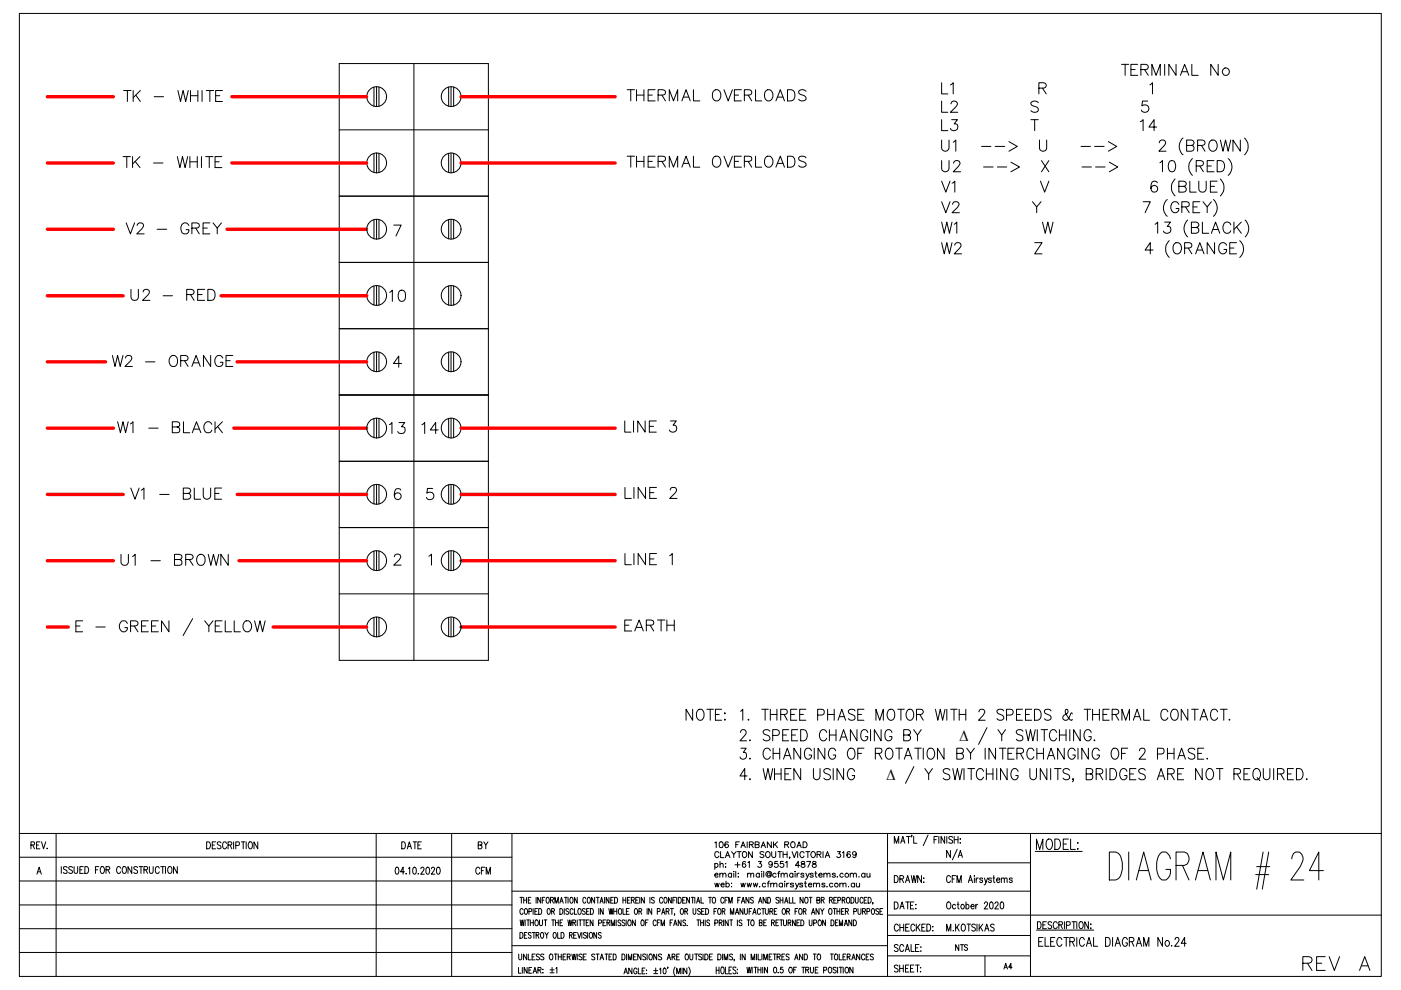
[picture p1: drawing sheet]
<svg xmlns="http://www.w3.org/2000/svg" width="297mm" height="210mm" viewBox="0 0 297 210" stroke-linecap="round" stroke-linejoin="round" font-family="sans-serif">
<defs><g id="words">
<text font-size="7.5" x="198.3" y="34.2">U1 --&gt; U --&gt; 2 (BROWN)</text>
<g font-size="7.1">
<text x="198.3" y="38.5">U2 --&gt; X --&gt; 10 (RED)</text>
<text x="198.3" y="42.7">V1 V 6 (BLUE)</text>
<text x="198.3" y="46.9">V2 Y 7 (GREY)</text>
<text x="198.3" y="51.5">W1 W 13 (BLACK)</text>
<text x="198.3" y="55.7">W2 Z 4 (ORANGE)</text>
</g>
<text font-size="6.6" x="275.2" y="207.1">REV</text>
<g font-size="5.7">
<text x="236.7" y="17.3">TERMINAL No</text>
<text x="131.6" y="22.6">THERMAL OVERLOADS</text>
<text x="198.3" y="21.2">L1 R 1</text>
<text x="198.3" y="25">L2 S 5</text>
<text x="198.3" y="28.9">L3 T 14</text>
<text x="131.6" y="36.7">THERMAL OVERLOADS</text>
<text x="25.4" y="50.8">V2 - GREY</text>
<text x="26.5" y="64.9">U2 - RED</text>
<text x="81.5" y="65.3">10</text>
<text x="22.6" y="79">W2 - ORANGE</text>
<text x="23.6" y="93.1">W1 - BLACK</text>
<text x="81.5" y="93.1">13</text>
<text x="88.2" y="93.1">14</text>
<text x="131.2" y="92.8">LINE 3</text>
<text x="26.5" y="107.2">V1 - BLUE</text>
<text x="131.2" y="106.9">LINE 2</text>
<text x="131.2" y="135.1">EARTH</text>
</g>
<g font-size="5.3">
<text x="25" y="22.6">TK - WHITE</text>
<text x="24.7" y="36.7">TK - WHITE</text>
<text x="24.3" y="121">U1 - BROWN</text>
<text x="144.3" y="153.8">NOTE: 1. THREE PHASE MOTOR WITH 2 SPEEDS &amp; THERMAL CONTACT.</text>
</g>
<text font-size="4.9" x="100.2" y="181.3">BY</text>
<text font-size="4.4" x="99.5" y="186.6">CFM</text>
<text font-size="4" x="211.7" y="206.7">A4</text>
<g font-size="3.5">
<text x="203.5" y="157.1">D</text>
<text x="188" y="165.3">D</text>
</g>
</g></defs>
<g fill="none" stroke="#000" stroke-width=".21">
<path d="M71.9 13.5h31.6v126.5h-31.6zM79.3 18.5v4M79.8 18.4v4.2M80.3 18.5v4M87.8 13.5v126.5M95.1 18.5v4M95.6 18.4v4.2M96.2 18.5v4M71.9 27.5h31.6M79.3 32.5v4.1M79.8 32.4v4.3M80.3 32.5v4.1"/>
<path d="M95.1 32.5v4.1M95.6 32.4v4.3M96.2 32.5v4.1M71.9 55.6h31.6M71.9 41.6h31.6M79.3 46.5v4.1M79.8 46.5v4.2M80.3 46.5v4.1M83.5 47.7h1.5l-1.1 2.4M95.1 46.5v4.1M95.6 46.5v4.2M96.2 46.5v4.1"/>
<path d="M71.9 69.7h31.6M79.3 60.6v4.1M79.3 74.6v4.2M79.8 74.6v4.2M80.3 74.6v4.2M85.1 77.1h-1.7l1.1-1.6v2.4M95.1 60.6v4.1M95.1 74.6v4.2M95.6 60.6v4.2M95.6 74.6v4.2M96.2 60.6v4.1M96.2 74.6v4.2"/>
<path d="M71.9 83.7h31.6M71.9 97.8h31.6M79.3 88.7v4.1M96.2 88.7v4.1M71.9 111.9h31.6M79.3 102.8v4.1M79.3 116.8v4.1M79.8 102.7v4.2M79.8 116.8v4.2M80.3 102.8v4.1M80.3 116.8v4.1M83.6 118l.1-.3a.72 .72 0 0 1 1.3 .3l-.4 .7-1.1 1.1h1.5"/>
<path d="M85 103.9a.7 .7 0 0 0-1.3 .1 1.36 1.36 0 0 0 .6 1.9 .73 .73 0 0 0 .8-.6 .73 .73 0 0 0-.7-.8 .73 .73 0 0 0-.8 .6M90.9 117.9l.6-.4v2.3M91.7 103.6h-1.1l-.1 1a.84 .84 0 0 1 1.3-.1 .84 .84 0 0 1-.1 1.3 .84 .84 0 0 1-1.3-.3M95.1 102.8v4.1M95.1 116.8v4.1M95.6 102.7v4.2M95.6 116.8v4.2M96.2 102.8v4.1M96.2 116.8v4.1M132.5 117.4v2.3h1.4M134.4 117.4v2.3M136.9 117.4v2.3l-1.6-2.3v2.3"/>
<path d="M137.8 118.5h.8M139.2 117.4h-1.4v2.3h1.4M142 117.8l.5-.4v2.3M16.1 132.7h.9M17.5 131.6h-1.4v2.4h1.4M20.3 132.9h2M27 132.2a.87 .87 0 0 0-1-.6 .87 .87 0 0 0-.7 .9 .97 .97 0 0 0 .3 1.2 .97 .97 0 0 0 1.3-.1l.1-.5h-.5M27.7 132.7l1.3-.1a.5 .5 0 0 0 .3-.4 .5 .5 0 0 0-.3-.5l-1.3-.1v2.4M28.4 132.7l.9 1.3M30 132.7h.9M31.5 131.6h-1.5v2.4h1.5M32.1 132.7h.9"/>
<path d="M33.6 131.6h-1.5v2.4h1.5M35.8 131.6v2.4l-1.6-2.4v2.4M40.9 131.2l-2.1 3.6M43.4 131.6l.9 1.1 .9-1.1M44.3 132.7v1.3M45.6 132.7h.9M47.1 131.6h-1.5v2.4h1.5M47.8 131.6v2.4h1.3M49.7 131.6v2.4h1.3M52 131.7a1.13 1.13 0 0 1 1.3 .5 1.13 1.13 0 0 1-.2 1.4 .97 .97 0 0 1-1.3 .1 .97 .97 0 0 1-.3-1.2zM54 131.6l.6 2.4 .5-2.4 .6 2.4 .5-2.4M71.9 125.9h31.6"/>
<path d="M79.3 130.9v4.1M79.8 130.9v4.2M80.3 130.9v4.1M95.1 130.9v4.1M95.6 130.9v4.2M96.2 130.9v4.1M157 155.3l.1-.3 .3-.3h.4l.3 .3a.78 .78 0 0 1-.2 .9l-1 1.2h1.4M157.1 158.6h1.1l-.6 .9h.3a.75 .75 0 0 1 .2 1.2 .75 .75 0 0 1-1.2-.2M159 156.9v.2l.1-.2M163.2 155a.78 .78 0 0 0-.8-.3 .78 .78 0 0 0-.6 .6l.2 .3 1 .5a.57 .57 0 0 1 .2 .6 .57 .57 0 0 1-.5 .4h-.4l-.5-.4M163.3 159.2a.78 .78 0 0 0-.9-.6 .78 .78 0 0 0-.6 .9 .97 .97 0 0 0 .2 1.1 .97 .97 0 0 0 1 .2l.3-.4M163.8 155.9l1.2-.1a.65 .65 0 0 0 .2-.6 .65 .65 0 0 0-.5-.5h-.9v2.4"/>
<path d="M163.9 158.6v2.4M163.9 159.7h1.4M165.3 158.6v2.4M165.9 155.8h.9M167.2 154.7h-1.3v2.4h1.3M167.9 155.8h.8M169.1 154.7h-1.2v2.4h1.2M169.8 154.7a1.27 1.27 0 0 1 1.3 .7 1.27 1.27 0 0 1-.4 1.5l-.9 .2zM169.8 158.6v2.4l-1.5-2.4v2.4M172 159.2a.76 .76 0 0 0-.9-.6 .76 .76 0 0 0-.5 .9 1.02 1.02 0 0 0 .9 1.5 .76 .76 0 0 0 .5-.9h-.5M172.6 158.6v2.4M174.9 158.6v2.4l-1.5-2.4v2.4"/>
<path d="M175.3 155.3a.7 .7 0 0 0-.7-.6 .7 .7 0 0 0-.7 .6 1.03 1.03 0 0 0-.1 1.2 1.03 1.03 0 0 0 1.2 .4l.3-.4M175.9 155.8h1.3M175.9 154.7v2.4M177.2 159.2a.78 .78 0 0 0-1-.6 .78 .78 0 0 0-.6 .9 .97 .97 0 0 0 .2 1.1 .97 .97 0 0 0 1.1 .2l.3-.4v-.3h-.5M177.2 154.7v2.4M178.1 157.1l.8-2.4 .8 2.4M178.4 156.3h1M180.1 158.7a.79 .79 0 0 1 .8 0 .79 .79 0 0 1 .4 .8 1.02 1.02 0 0 1-1 1.5 1.41 1.41 0 0 1-.2-2.3zM181.7 154.7v2.4l-1.4-2.4v2.4M181.9 159.7h.8M183.2 158.6h-1.3v2.4M184 155.3a.76 .76 0 0 0-.9-.6 .76 .76 0 0 0-.6 .9 1.02 1.02 0 0 0 1 1.5 .76 .76 0 0 0 .5-.9h-.5"/>
<path d="M184.6 154.7v2.4M185.6 159.7h.9l.3-.1 .2-.3a.52 .52 0 0 0-.5-.7h-.9v2.4M186.3 159.7l.7 1.3M186.8 154.7v2.4l-1.4-2.4v2.4M188.1 158.7a1.08 1.08 0 0 1 1.2 .5 1.08 1.08 0 0 1-.1 1.2 .78 .78 0 0 1-1.1 .4 1.57 1.57 0 0 1 0-2.1zM189.1 155.3a.76 .76 0 0 0-.9-.6 .76 .76 0 0 0-.6 .9 1.02 1.02 0 0 0 1 1.5 .76 .76 0 0 0 .5-.9h-.5M189.9 158.6h1.4M190.6 158.6v2.4M191.6 155.8h.9a.57 .57 0 0 0 .5-.5 .57 .57 0 0 0-.5-.6h-.9v2.4h.9a.62 .62 0 0 0 .6-.6 .62 .62 0 0 0-.6-.7M193.7 154.7l.8 1.1 .8-1.1M193.9 158.6h1.4M194.5 155.8v1.3"/>
<path d="M194.6 158.6v2.4M195.7 158.6v2.4M196.9 158.7a1.06 1.06 0 0 1 1.2 .5 1.06 1.06 0 0 1-.1 1.2 .76 .76 0 0 1-.9 .6 .76 .76 0 0 1-.5-.9 1.55 1.55 0 0 1 .3-1.4zM200.2 158.6v2.4l-1.4-2.4v2.4M202.9 159.7h.9l.4-.2v-.7l-.4-.2h-.9v2.4h.9a.62 .62 0 0 0 .5-.6 .62 .62 0 0 0-.5-.7M205 158.6l.8 1.1 .8-1.1M205.8 159.7v1.3M208.9 158.6v2.4M209.3 154.3l-1.8 3.5M211.1 158.6v2.4l-1.4-2.4v2.4M211.6 154.7l.8 1.1 .8-1.1M211.9 158.6h1.4"/>
<path d="M212.4 155.8v1.3M212.6 158.6v2.4M213.7 159.7h.8M215 158.6h-1.3v2.4h1.3M215.6 159.7h.9l.4-.2v-.7l-.4-.2h-.9v2.4M216.3 159.7l.7 1.3M216.9 155a.75 .75 0 0 0-.8-.3 .75 .75 0 0 0-.6 .6l.2 .3 .8 .3a.6 .6 0 0 1 .4 .6 .6 .6 0 0 1-.5 .6h-.4l-.5-.4M217.5 154.7l.5 2.4 .5-2.4 .5 2.4 .5-2.4M219.2 159.2a.76 .76 0 0 0-.9-.6 .76 .76 0 0 0-.6 .9 1.06 1.06 0 0 0 1 1.5l.5-.6M219.8 159.7h1.4M219.8 158.6v2.4M219.9 154.7v2.4"/>
<path d="M221.2 158.6v2.4M221.4 154.7v2.4M224 155.3a.71 .71 0 0 0-1.1-.5 1.45 1.45 0 0 0 .2 2.3 .78 .78 0 0 0 .9-.6M224.6 155.8h1.4M224.6 154.7v2.4M225.6 158.6v2.4l-1.4-2.4v2.4M226 154.7v2.4M226.8 154.7v2.4M228 159.2a.74 .74 0 0 0-1.1-.5 1.45 1.45 0 0 0 .1 2.3 .8 .8 0 0 0 1-.9h-.5M228.6 158.6v2.4M229 154.7v2.4l-1.4-2.4v2.4M230.8 158.6v2.4l-1.4-2.4v2.4"/>
<path d="M231.4 155.3a.7 .7 0 0 0-.7-.6 .7 .7 0 0 0-.7 .6 1.03 1.03 0 0 0-.1 1.2 1.03 1.03 0 0 0 1.2 .4l.3-.4v-.3h-.6M232 156.9v.2l.2-.2M233.1 159.2a.76 .76 0 0 0-1.2-.5 1.48 1.48 0 0 0 .3 2.3 .8 .8 0 0 0 .9-.9h-.5M236 158.7a1.06 1.06 0 0 1 1.1 .5 1.06 1.06 0 0 1 0 1.2 .76 .76 0 0 1-.9 .6 .76 .76 0 0 1-.6-.9 1.55 1.55 0 0 1 .4-1.4zM237.8 159.7h.8M239.1 158.6h-1.3v2.4M241.6 159.2l.1-.4a.67 .67 0 0 1 1 0 .85 .85 0 0 1-.2 1.1l-1 1.1h1.4M245.4 159.9h.9a.62 .62 0 0 0 .5-.6 .62 .62 0 0 0-.5-.7h-.9v2.4M247.5 159.7h1.4M247.5 158.6v2.4M248.9 158.6v2.4M253.3 159a.76 .76 0 0 0-.7-.4 .76 .76 0 0 0-.7 .6l.2 .3 .8 .4a.57 .57 0 0 1 .4 .5 .57 .57 0 0 1-.4 .6h-.5l-.5-.4"/>
<path d="M254 159.7h.8M255.2 158.6h-1.2v2.4h1.2M158.4 164.5h-1.5l1-1.5v2.3M159 160.8v.2l.1-.2M159 165.1v.2l.1-.1M161.8 163l.5 2.3 .5-2.3 .5 2.3 .5-2.3M164.2 163v2.3M164.2 164.1h1.4M165.6 163v2.3M166.1 161l.8-2.4 .8 2.4M166.4 160.2h1M166.4 164.1h.8"/>
<path d="M167.7 163h-1.3v2.3h1.3M169.8 163v2.3l-1.5-2.3v2.3M172.5 163v1.6a.7 .7 0 0 0 .7 .7 .7 .7 0 0 0 .7-.7v-1.6M176.1 163.3a.75 .75 0 0 0-.8-.4 .75 .75 0 0 0-.6 .6l.2 .4 .7 .3a.58 .58 0 0 1 .5 .6 .58 .58 0 0 1-.5 .5h-.4l-.5-.3M176.7 163v2.3M178.9 163v2.3l-1.4-2.3v2.3M181.2 163.5a.7 .7 0 0 0-.7-.6 .7 .7 0 0 0-.7 .6 1.03 1.03 0 0 0-.1 1.3 1.03 1.03 0 0 0 1.2 .4l.3-.4v-.4h-.5M191.7 161l.8-2.4 .8 2.4M192 160.2h1M193.8 162.5l-1.8 3.6M196.1 163l.8 1.1 .8-1.1M196.9 164.1v1.2"/>
<path d="M201.4 163.3a.75 .75 0 0 0-.8-.4 .75 .75 0 0 0-.6 .6l.2 .4 .8 .3a.6 .6 0 0 1 .4 .6 .6 .6 0 0 1-.5 .5h-.4l-.5-.3M202 163l.5 2.3 .5-2.3 .5 2.3 .5-2.3M204.4 163v2.3M205.2 163h1.4M205.9 163v2.3M208.5 163.5a.71 .71 0 0 0-1.1-.4 1.45 1.45 0 0 0 .2 2.2 .78 .78 0 0 0 .9-.5M209.1 164.1h1.4M209.1 163v2.3M210.5 163v2.3M211.3 163v2.3M213.5 163v2.3l-1.4-2.3v2.3M215.9 163.5a.71 .71 0 0 0-1.1-.4 1.45 1.45 0 0 0 .1 2.2 .76 .76 0 0 0 1-.9h-.6"/>
<path d="M218.4 163v1.6a.7 .7 0 0 0 .7 .7 .7 .7 0 0 0 .7-.7v-1.6M222 163v2.3l-1.4-2.3v2.3M222 161l.8-2.4 .8 2.4M222.3 160.2h1.1M222.8 163v2.3M223.6 163h1.4M224.3 163v2.3M226.8 163.3a.75 .75 0 0 0-.8-.4 .75 .75 0 0 0-.6 .6l.2 .4 .8 .3a.59 .59 0 0 1 .4 .6 .59 .59 0 0 1-.5 .5h-.4l-.5-.3M227.6 165.2l-.1 .1-.1-.1 .1-.1 .1 .1-.2 .5M230.3 164.1l1.2-.1 .2-.4-.2-.5-1.2-.1v2.3h.9a.62 .62 0 0 0 .5-.6 .62 .62 0 0 0-.5-.6M232.4 164.1h.9l.4-.2 .1-.3a.57 .57 0 0 0-.5-.6h-.9v2.3M233.1 164.1l.7 1.2"/>
<path d="M234.5 163v2.3M235.3 163a1.27 1.27 0 0 1 1.4 .7 1.27 1.27 0 0 1-.4 1.5l-1 .1zM238.9 163.5a.7 .7 0 0 0-.7-.6 .7 .7 0 0 0-.7 .6 1.03 1.03 0 0 0 0 1.3 1.03 1.03 0 0 0 1.1 .4l.3-.4v-.4h-.5M239.5 164.1h.8M240.8 163h-1.3v2.3h1.3M242.8 163.3a.75 .75 0 0 0-.8-.4 .75 .75 0 0 0-.6 .6l.2 .4 .8 .3a.6 .6 0 0 1 .4 .6 .6 .6 0 0 1-.4 .5h-.5l-.5-.3M245.4 165.3l.8-2.3 .8 2.3M245.7 164.5h1M247.6 164.1h.9l.4-.2 .1-.3a.57 .57 0 0 0-.5-.6h-.9v2.3M248.2 164.1l.8 1.2M249.7 164.1h.8M249.7 161l.8-2.4 .8 2.4"/>
<path d="M250 160.2h1M251 163h-1.3v2.3h1.3M254.9 163v2.3l-1.4-2.3v2.3M255.9 160.8v.2l.1-.2M256.1 163.1l.2-.1a1.13 1.13 0 0 1 1 .6 1.13 1.13 0 0 1-.1 1.2 .72 .72 0 0 1-1.1 .4 1.57 1.57 0 0 1 0-2.1zM257.9 163h1.4M258.6 163v2.3M261.6 164.1h.9l.4-.2 .1-.3a.57 .57 0 0 0-.5-.6h-.9v2.3M262.3 164.1l.7 1.2M263.7 164.1h.8M265 163h-1.3v2.3h1.3M265.8 163.3a.7 .7 0 0 1 .8-.4 .7 .7 0 0 1 .5 .6 1.03 1.03 0 0 1 .1 1.3 1.03 1.03 0 0 1-1.2 .4 1.67 1.67 0 0 1-.2-1.9z"/>
<path d="M266.5 164.9l.6 .6M267.8 163v1.6a.7 .7 0 0 0 .7 .7 .7 .7 0 0 0 .7-.7v-1.6M270 163v2.3M270.8 164.1h.9l.5-.2v-.3a.57 .57 0 0 0-.5-.6h-.9v2.3M271.5 164.1l.7 1.2M273 164.1h.8M274.2 163h-1.2v2.3h1.2M274.9 163a1.27 1.27 0 0 1 1.3 .7 1.27 1.27 0 0 1-.4 1.5l-.9 .1zM277.1 165.1l-.2 .1 .2 .1 .1-.1"/>
<circle cx="79.9" cy="34.5" r="2.1"/>
<circle cx="79.9" cy="20.5" r="2.1"/>
<circle cx="95.7" cy="34.5" r="2.1"/>
<circle cx="95.7" cy="20.5" r="2.1"/>
<circle cx="79.9" cy="48.6" r="2.1"/>
<circle cx="95.7" cy="48.6" r="2.1"/>
<circle cx="79.9" cy="76.7" r="2.1"/>
<circle cx="79.9" cy="62.6" r="2.1"/>
<circle cx="95.7" cy="62.6" r="2.1"/>
<circle cx="95.7" cy="76.7" r="2.1"/>
<circle cx="79.9" cy="90.8" r="2.1"/>
<circle cx="95.7" cy="90.8" r="2.1"/>
<circle cx="79.9" cy="118.9" r="2.1"/>
<circle cx="79.9" cy="104.8" r="2.1"/>
<circle cx="95.7" cy="118.9" r="2.1"/>
<circle cx="95.7" cy="104.8" r="2.1"/>
<circle cx="79.9" cy="132.9" r="2.1"/>
<circle cx="95.7" cy="132.9" r="2.1"/>
</g>
<g fill="none" stroke="#f00" stroke-width=".72">
<path d="M10 20.5h14M10 34.6h14M49.1 20.5h28.6M49.1 34.6h28.6M97.7 20.5h32.7M97.7 34.6h32.7M10 48.6h14M48.1 48.6h29.6M10 62.7h16.1M10 76.7h12.4M46.9 62.7h30.9M50.2 76.7h27.5"/>
<path d="M10 90.8h14M49.6 90.8h28.1M97.7 90.8h32.7M10 118.9h14M10 104.8h16.1M50.3 104.8h27.4M50.7 118.9h27M97.7 118.9h32.7M97.7 104.8h32.7M10 132.9h4.5M57.9 132.9h19.8M97.7 132.9h32.7"/>
</g>
<g fill="none" stroke="#000" stroke-width=".21">
<path d="M4.1 2.9h288.8v204.1h-288.8zM4.1 176.7h288.8M6.6 179.2l.6-.1v-.6h-.6v1.5M6.9 179.2l.4 .8M7.7 179.2h.5M8.5 178.5h-.8v1.5h.8M8.8 178.5l.4 1.5 .5-1.5M10 179.8l-.1 .1h.1M11.9 176.7v30.3M43.8 178.5a.75 .75 0 0 1 .8 .7 .75 .75 0 0 1-.8 .8zM45 179.2h.5M45.7 178.5h-.7v1.5h.7"/>
<path d="M46.9 178.7l-.3-.2h-.4l-.1 .2 .1 .3 .4 .3a.4 .4 0 0 1 .2 .6 .4 .4 0 0 1-.6 0l-.1-.1M48 178.8a.44 .44 0 0 0-.5-.3 .44 .44 0 0 0-.3 .5v.4a.44 .44 0 0 0 .3 .6 .44 .44 0 0 0 .5-.4M48.3 179.2l.7-.1 .1-.5-.8-.1v1.5M48.8 179.2l.3 .8M49.5 178.5v1.5M50 179.3l.7-.2v-.6h-.7v1.5M51.2 178.5h.7M51.6 178.5v1.5M52.2 178.5v1.5M52.9 178.5h.1a.79 .79 0 0 1 .6 .6 .79 .79 0 0 1-.3 .8l-.1 .1a.85 .85 0 0 1-.3-1.5zM54.7 178.5v1.5l-.9-1.5v1.5M79.8 176.7v30.3"/>
<path d="M85.2 178.5a.78 .78 0 0 1 .8 .5 .78 .78 0 0 1-.3 .9l-.5 .1zM86.4 180l.4-1.5 .4 1.5M86.5 179.5h.6M87.6 178.5h.7M88 178.5v1.5M88.6 179.2h.4M89.3 178.5h-.7v1.5h.7M95.8 176.7v30.3M108.5 176.7v30.3M151.6 178.7l.2-.2v1.2M152.7 178.5a.61 .61 0 0 1 .7 .5 .61 .61 0 0 1-.4 .7l-.5-.2v-.5zM154.4 178.7l-.1-.2a.61 .61 0 0 0-.7 .5 .61 .61 0 0 0 .5 .7 .39 .39 0 0 0 .3-.4 .39 .39 0 0 0-.3-.4 .39 .39 0 0 0-.4 .4"/>
<path d="M156 179.1h.5M156.8 178.5h-.8v1.2M157.1 179.7l.5-1.2 .4 1.2M157.3 179.3h.6M158.4 178.5v1.2M158.9 179.1l.7-.1 .1-.3-.1-.2h-.7v1.2M159.3 179.1l.4 .6M160.1 179.1l.8-.1v-.4l-.8-.1v1.2l.8-.1 .1-.3-.3-.2M161.4 179.7l.4-1.2 .5 1.2M161.5 179.3h.6M163.5 178.5v1.2l-.8-1.2v1.2M164 178.5v1.2"/>
<path d="M164.3 179l.5 .7M164.8 178.5l-.8 .8M166.4 179.1l.8-.1v-.4l-.8-.1v1.2M166.8 179.1l.4 .6M167.9 178.5a.59 .59 0 0 1 .7 .6 .59 .59 0 0 1-.7 .6l-.3-.4zM169 179.7l.4-1.2 .5 1.2M169.1 179.3h.6M170.3 178.5h.4a.65 .65 0 0 1 .4 .6 .65 .65 0 0 1-.4 .6h-.4zM188.2 176.7v30.3M189.6 178.8v-1.5l.5 1.5 .4-1.5v1.5M191 178.8l.4-1.5 .5 1.5M191.1 178.3h.6"/>
<path d="M192.2 177.3h.8M192.6 177.3v1.5M193.3 177.1h-.1h.1l-.1 .4M193.7 177.3v1.5h.7M196.8 177.1l-1.1 2.2M198 178h.5M198.8 177.3h-.8v1.5M199.1 177.3v1.5M200.3 177.3v1.5l-.8-1.5v1.5M200.7 177.3v1.5M202 177.6l-.3-.3-.4 .1-.1 .2 .1 .3 .6 .3-.1 .5h-.5l-.1-.1M202.3 178h.8"/>
<path d="M202.3 177.3v1.5M203.1 177.3v1.5M203.6 177.8v.2zM203.6 178.7v.1zM218.5 176.7v30.3M222.1 178l.2-.1a.95 .95 0 0 1 .8 1.4v.2a.59 .59 0 0 1-.6 .6 .59 .59 0 0 1-.6-.6l-.1-.8zM223.6 177.9h.6a1.29 1.29 0 0 1 0 2.2h-.6zM225.4 179h.7M226.5 177.9h-1.1v2.2h1.1M227 177.9v2.2h1M228.4 180h.2l-.1 .1zM228.5 178.6v.2z"/>
<path d="M4.1 196.9h104.4M4.1 186.8h104.4M4.1 191.9h104.4M4.1 181.8h104.4M7.8 185.3l.5-1.4 .5 1.4M8 184.8h.6M13 183.7v1.5M14.2 184l-.2-.3-.5 .1v.2v.3l.6 .2v.6h-.6v-.1M15.4 184l-.3-.3-.4 .1-.1 .2 .1 .3 .7 .5-.2 .3h-.5l-.1-.1M15.7 183.7v1.3l.3 .2 .4-.2 .1-1.3M16.9 184.4h.5M17.7 183.7h-.8v1.5h.8"/>
<path d="M18 183.7a.73 .73 0 0 1 .8 .8 .73 .73 0 0 1-.8 .7zM20.2 184.4h.5M21 183.7h-.8v1.5M21.5 183.8a.68 .68 0 0 1 .7 .4 .68 .68 0 0 1-.2 .8l-.1 .1a.68 .68 0 0 1-.7-.4 .68 .68 0 0 1 .2-.7zM22.5 184.4l.7-.1 .1-.2-.1-.3-.7-.1v1.5M22.9 184.4l.4 .8M25.6 184.1a.44 .44 0 0 0-.6-.4 .44 .44 0 0 0-.3 .6v.3a.44 .44 0 0 0 .3 .6 .44 .44 0 0 0 .6-.4M26.1 183.8l.1-.1a.79 .79 0 0 1 .7 .6 .79 .79 0 0 1-.3 .8 .68 .68 0 0 1-.7-.4 .68 .68 0 0 1 .1-.7zM27.9 183.7v1.5l-.8-1.5v1.5M29.2 184l-.3-.3-.4 .1-.1 .3 .7 .5 .1 .4-.3 .2-.4-.1-.1-.1M29.5 183.7h.8M29.9 183.7v1.5"/>
<path d="M30.5 184.4l.7-.1v-.5l-.7-.1v1.5M30.9 184.4l.4 .8M31.7 183.7v1.1l.3 .4 .4-.2 .1-1.3M33.8 184.1a.44 .44 0 0 0-.6-.4 .44 .44 0 0 0-.3 .6v.3a.44 .44 0 0 0 .3 .6 .44 .44 0 0 0 .6-.4M34.1 183.7h.8M34.5 183.7v1.5M35.1 183.7v1.5M35.8 183.8l.1-.1a.79 .79 0 0 1 .6 .6 .79 .79 0 0 1-.3 .8 .68 .68 0 0 1-.7-.4 .68 .68 0 0 1 .2-.7zM37.6 183.7v1.5l-.8-1.5v1.5M83.9 184h.5l.2 .5-.1 .6-.3 .2h-.3l-.1-.6zM85.8 184.8h-.9l.6-.9v1.4M86.1 185.2l-.1 .1h.1"/>
<path d="M86.6 184.2l.3-.3v1.4M87.7 184l.1-.1a.85 .85 0 0 1 0 1.4 1.08 1.08 0 0 1-.1-1.3zM88.7 185.2l-.1 .1h.1M89.2 184.2l.1-.2 .4-.1 .2 .4-.7 1h.8M90.5 184h.4l.2 .5-.2 .8h-.3a1.08 1.08 0 0 1-.1-1.3zM91.5 184.2v-.2l.4-.1 .3 .4-.8 1h.8M92.7 184h.5l.1 .5-.1 .8h-.3a1.08 1.08 0 0 1-.2-1.3zM108.5 188.9h110M110.2 197.7a.64 .64 0 0 1 .7 .4 .64 .64 0 0 1-.2 .8h-.5zM110.2 190.3h.7M110.3 195l.2 1.3 .2-1.3 .2 1.3 .2-1.3M110.5 190.3v1.2"/>
<path d="M110.9 192.9a.35 .35 0 0 0-.4-.3 .35 .35 0 0 0-.3 .5v.3a.35 .35 0 0 0 .3 .5 .35 .35 0 0 0 .4-.3M111 190.3v1.2M111 190.9h.6M111.2 198.3h.3M111.3 192.8l.1-.2a.65 .65 0 0 1 .5 .6 .65 .65 0 0 1-.5 .7l-.2-.5zM111.3 195v1.3M111.6 190.3v1.2M111.7 195h.6M111.7 197.7h-.5v1.2h.5M112 195v1.3M112 190.9h.4M112.1 193.3l.5-.1 .1-.4-.6-.2v1.3"/>
<path d="M112.4 195v1.3M112.4 195.6h.7M112.6 190.3h-.6v1.2h.6M112.6 197.9l-.2-.2-.4 .2 .1 .3 .3 .1a.31 .31 0 0 1 .1 .6 .31 .31 0 0 1-.5-.2M112.9 197.7h.6M113 192.6v1.3M113.1 195v1.3M113.2 197.7v1.2M113.4 193.2h.3M113.6 195.1l.1-.1a.63 .63 0 0 1 .4 .7 .63 .63 0 0 1-.4 .6 .85 .85 0 0 1-.1-1.2zM113.7 198.3l.5-.1v-.4l-.5-.1v1.2M113.7 190.3v1.2"/>
<path d="M114 192.6h-.6v1.3h.6M114 198.3l.3 .6M114.2 192.6a.62 .62 0 0 1 .7 .6 .62 .62 0 0 1-.7 .7zM114.4 195v.9l.2 .4 .4-.2v-1.1M114.6 190.3v1.2l-.6-1.2v1.2M114.8 197.8a.6 .6 0 0 1 .5 .4 .6 .6 0 0 1-.2 .7h-.1a.7 .7 0 0 1-.2-1.1zM115 190.9h.3M115.4 195h.6M115.5 190.3h-.5v1.2M115.5 197.7l.4 .6 .3-.6M115.7 195v1.3M115.9 198.3v.6"/>
<path d="M116 190.3a.65 .65 0 0 1 .5 .6 .65 .65 0 0 1-.5 .6 .89 .89 0 0 1 0-1.2zM116.1 192.8l.1-.2a.65 .65 0 0 1 .5 .6 .65 .65 0 0 1-.5 .7l-.2-.5zM116.7 190.9l.6-.1v-.5h-.6v1.2M117 193.2h.5v-.4l-.5-.2v1.3M117 195h.6M117.1 190.9l.2 .6M117.3 193.2l.3 .7M117.3 195v1.3M117.4 197.8a.6 .6 0 0 1 .6 .4 .6 .6 0 0 1-.2 .7h-.1a.7 .7 0 0 1-.3-1.1zM117.6 191.5v-1.2l.4 1.2 .4-1.2v1.2M117.8 195.6h.6M117.8 195v1.3"/>
<path d="M118.2 197.7v1.2h.5M118.4 195v1.3M118.7 191.5l.3-1.2 .4 1.2M118.7 192.6a.62 .62 0 0 1 .7 .6 .62 .62 0 0 1-.7 .7zM118.7 195.6h.4M118.8 191.1h.5M119 197.7a.64 .64 0 0 1 .6 .4 .64 .64 0 0 1-.2 .8h-.4zM119.3 195h-.6v1.3h.6M119.6 192.6v1.3M119.7 190.3h.6M120 190.3v1.2M120.4 195l.2 1.3 .2-1.3 .2 1.3 .3-1.3"/>
<path d="M120.4 190.3v1.2M120.6 192.8a.32 .32 0 0 0-.5-.1 .32 .32 0 0 0 0 .5l.3 .1a.33 .33 0 0 1 .1 .5 .33 .33 0 0 1-.5-.1M120.7 198.3l.5-.1 .1-.4-.6-.1v1.2M121 190.3h.1a.65 .65 0 0 1 .4 .6 .65 .65 0 0 1-.4 .6 .89 .89 0 0 1-.1-1.2zM121 198.3l.3 .6M121.5 195.6h.5v-.4l-.5-.2v1.3M121.5 192.9a.33 .33 0 0 0-.4-.3 .33 .33 0 0 0-.2 .5v.3a.33 .33 0 0 0 .2 .5 .33 .33 0 0 0 .4-.3M121.6 198.3h.4M121.8 195.6l.2 .7M121.8 192.6v1.3h.5M122.2 197.7h-.6v1.2h.6M122.4 190.3v1.2l-.6-1.2v1.2"/>
<path d="M122.4 195v1.3M122.5 197.7l.3 1.2 .4-1.2M122.6 192.8l.2-.2a.63 .63 0 0 1 .4 .6 .63 .63 0 0 1-.4 .7l-.3-.5zM122.7 195h.6M123 195v1.3M123.4 197.7v1.2M123.5 195h.6M123.8 195v1.3M124.1 192.8a.3 .3 0 0 0-.5-.1 .3 .3 0 0 0 .1 .5l.2 .1a.32 .32 0 0 1 .1 .5 .32 .32 0 0 1-.5-.1M124.2 190.6a.33 .33 0 0 0-.4-.3 .33 .33 0 0 0-.2 .4v.3a.33 .33 0 0 0 .2 .5 .33 .33 0 0 0 .4-.3M124.3 195.6h.3M124.3 197.9l-.2-.2-.4 .2 .1 .3 .4 .2a.33 .33 0 0 1 0 .5 .33 .33 0 0 1-.5-.2"/>
<path d="M124.4 193.2h.3M124.6 197.7v1.2M124.7 190.3h.1a.65 .65 0 0 1 .4 .6 .65 .65 0 0 1-.4 .6 .89 .89 0 0 1-.1-1.2zM124.9 195h-.6v1.3h.6M124.9 192.6h-.5v1.3h.5M125.1 197.8a.61 .61 0 0 1 .6 .4 .61 .61 0 0 1-.4 .7 .7 .7 0 0 1-.2-1.1zM125.2 192.6a.62 .62 0 0 1 .6 .6 .62 .62 0 0 1-.6 .7zM125.7 195v1.3l-.6-1.3v1.3M126.1 190.3v1.2l-.7-1.2v1.2M126.4 190.3h.6M126.5 197.7v1.2l-.6-1.2v1.2M126.7 190.3v1.2"/>
<path d="M126.9 195.7l.6-.1v-.4l-.6-.2v1.3M127 192.6v1.3M127.2 191.5l.4-1.2 .3 1.2M127.3 191.1h.5M127.5 197.9l-.2-.2-.4 .2 .1 .3 .3 .1a.31 .31 0 0 1 .1 .6 .31 .31 0 0 1-.5-.2M127.8 195.6h.4M127.9 192.6v1.3l-.6-1.3v1.3M128.2 190.3v1.2M128.4 195h-.6v1.3h.6M128.7 195.6h.5v-.4l-.5-.2v1.3M129 195.6l.3 .7M129.1 192.6l.2 1.3 .2-1.3 .3 1.3 .2-1.3"/>
<path d="M129.1 190.3v1.2l-.6-1.2v1.2M129.5 190.9h.3M129.6 196.3v-1.3l.4 1.3 .3-1.3v1.3M130 190.3h-.5v1.2h.5M130.1 193.2h.7M130.1 192.6v1.3M130.3 190.3a.67 .67 0 0 1 .7 .4 .67 .67 0 0 1-.2 .7l-.5 .1zM130.6 195v1.3M130.8 192.6v1.3M131.2 192.8l.2-.2a.63 .63 0 0 1 .4 .6 .63 .63 0 0 1-.4 .7l-.3-.5zM131.6 195.3a.3 .3 0 0 0-.5-.2 .3 .3 0 0 0 .1 .5l.3 .2a.31 .31 0 0 1 0 .5 .31 .31 0 0 1-.5-.2M132.1 192.6v1.3h.5"/>
<path d="M132.1 190.9h.6M132.1 190.3v1.2M132.5 195.3l-.2-.3-.4 .3 .1 .3 .5 .2-.1 .4-.3 .1-.2-.2M132.7 190.3v1.2M132.8 195v1.3M132.8 193.2h.4M133.1 190.9h.3M133.3 195.1v-.1a.63 .63 0 0 1 .5 .7 .63 .63 0 0 1-.5 .6 .85 .85 0 0 1 0-1.2zM133.4 192.6h-.6v1.3h.6M133.6 190.3h-.5v1.2h.5M133.9 190.9l.5-.1v-.5h-.5v1.2M134.2 190.9l.3 .6"/>
<path d="M134.6 192.8l.1-.2a.65 .65 0 0 1 .5 .6 .65 .65 0 0 1-.5 .7l-.2-.5zM134.7 195v1.3l-.6-1.3v1.3M134.8 190.9h.3M135.4 190.3h-.6v1.2h.6M135.5 193.2h.5v-.4l-.5-.2v1.3M135.6 190.3v1.2M135.8 193.2l.3 .7M136.1 195a.65 .65 0 0 1 .5 .7 .65 .65 0 0 1-.5 .6 .84 .84 0 0 1 0-1.3zM136.6 190.3v1.2l-.6-1.2v1.2M136.8 195.6h.4M137.2 192.6v1.3M137.4 195h-.6v1.3"/>
<path d="M137.8 190.3v1.2M138.2 192.6v1.3l-.7-1.3v1.3M138.7 190.4l-.2-.1-.4 .1 .1 .3 .4 .2a.32 .32 0 0 1 .1 .5 .32 .32 0 0 1-.6-.1M139.1 195.3a.33 .33 0 0 0-.4-.2 .33 .33 0 0 0-.2 .4l.1 .7 .3 .1 .2-.3M139.4 193.3l.5-.1v-.4l-.5-.2v1.3M139.4 195.6h.3M140 195h-.6v1.3M140.2 196.3v-1.3l.3 1.3 .4-1.3v1.3M140.3 193.9l.3-1.3 .4 1.3M140.4 193.5h.4M140.5 190.6a.35 .35 0 0 0-.4-.3 .35 .35 0 0 0-.3 .4v.3a.35 .35 0 0 0 .3 .5 .35 .35 0 0 0 .4-.3M140.9 190.3h.1a.65 .65 0 0 1 .5 .6 .65 .65 0 0 1-.5 .6 .89 .89 0 0 1-.1-1.2z"/>
<path d="M141.2 193.2h.6v-.4l-.6-.2v1.3M141.6 193.2l.3 .7M142.1 195.6h.3M142.2 192.6h.6M142.3 190.3v1.2l-.6-1.2v1.2M142.5 192.6v1.3M142.6 195h-.5v1.3M142.7 190.9h.3M142.8 196.3l.4-1.3 .4 1.3M143 195.9h.4M143 193.8v.3M143.3 190.3h-.6v1.2"/>
<path d="M143.5 190.3v1.2M143.8 190.3a.67 .67 0 0 1 .7 .4 .67 .67 0 0 1-.2 .7l-.5 .1zM144.3 192.8l.2-.2a.65 .65 0 0 1 .4 .6 .65 .65 0 0 1-.4 .7l-.3-.5zM144.4 195v1.3l-.6-1.3v1.3M144.7 190.9h.4M145.2 193.2h.5l.1-.4-.6-.2v1.3M145.3 190.3h-.6v1.2h.6M145.4 195.3a.3 .3 0 0 0-.5-.2 .3 .3 0 0 0 0 .5l.4 .2a.31 .31 0 0 1 0 .5 .31 .31 0 0 1-.5-.2M145.5 193.2l.3 .7M145.7 196.2h.1M146.2 190.3v1.2l-.6-1.2v1.2M146.6 190.3h.6"/>
<path d="M146.9 190.3v1.2M146.9 192.6v.9l.3 .4 .3-.2v-1.1M147.3 190.3v1.2M147.7 191.5l.3-1.2 .4 1.2M147.7 195h.7M147.8 191.1h.5M148 195v1.3M148.5 192.8a.3 .3 0 0 0-.5-.1 .3 .3 0 0 0 .1 .5l.2 .1a.32 .32 0 0 1 .1 .5 .32 .32 0 0 1-.5-.1M148.5 195.6h.6M148.5 195v1.3M148.6 190.3v1.2h.6M148.8 193.2h.3"/>
<path d="M149.1 195v1.3M149.4 192.6h-.6v1.3h.6M149.5 195v1.3M149.6 192.6a.62 .62 0 0 1 .7 .6 .62 .62 0 0 1-.7 .7zM150.2 190.3h.6M150.5 195.3a.3 .3 0 0 0-.5-.2 .3 .3 0 0 0 0 .5l.4 .2a.31 .31 0 0 1-.1 .5 .31 .31 0 0 1-.4-.2M150.5 190.3v1.2M151.2 190.3h.1a.63 .63 0 0 1 .4 .6 .63 .63 0 0 1-.4 .6 .89 .89 0 0 1-.1-1.2zM151.4 193.2h.3M151.6 195.7l.5-.1v-.4l-.5-.2v1.3M151.6 183.2a.39 .39 0 0 1 .5 0 .39 .39 0 0 1 0 .6 .39 .39 0 0 1-.5-.1M151.6 185.5h.6a.38 .38 0 0 0-.5-.3 .38 .38 0 0 0-.1 .6l.2 .2 .4-.2"/>
<path d="M151.6 187.3l.2 .8 .2-.8 .2 .8 .3-.8M151.6 183.1v1.2M151.9 192.6h-.5v1.3M152.2 192.8l.2-.2a.63 .63 0 0 1 .5 .6 .63 .63 0 0 1-.5 .7l-.3-.5zM152.4 180.9a.46 .46 0 0 0-.5-.3 .46 .46 0 0 0-.3 .4v.3a.45 .45 0 0 0 .3 .5 .45 .45 0 0 0 .5-.3M152.5 195.6h.5l.1-.2-.1-.2-.5-.2v1.3M152.6 185.4l.3-.3 .3 .1v.8M152.6 185.1v.9M152.7 183.3l.3-.2h.2l.1 .8M152.7 182.6v1.3M152.8 180.6v1.2h.7M152.8 195.6l.3 .7"/>
<path d="M152.9 187.6h.6a.39 .39 0 0 0-.4-.3 .39 .39 0 0 0-.3 .4 .39 .39 0 0 0 .4 .4l.3-.2M153.1 193.2h.5l.1-.4-.6-.2v1.3M153.2 185.4l.6-.3 .1 .3v.6M153.4 193.2l.3 .7M153.4 195v1.3M153.5 190.6a.33 .33 0 0 0-.5-.3 .33 .33 0 0 0-.2 .4v.3a.33 .33 0 0 0 .2 .5 .33 .33 0 0 0 .5-.3M153.7 190.9h.4M153.8 181.8l.5-1.2 .5 1.2M153.8 183.1h.1zM153.8 183.8h.1zM153.9 187.4a.4 .4 0 0 1 .6 0 .4 .4 0 0 1 0 .6 .4 .4 0 0 1-.6-.1M153.9 186.8v1.3"/>
<path d="M154 181.4h.6M154.3 190.3h-.6v1.2M154.4 195v1.3l-.6-1.3v1.3M154.5 191.5v-1.2l.4 1.2 .3-1.2v1.2M154.7 195h.6M154.9 193.9v-1.3l.3 1.3 .4-1.3v1.3M155 195v1.3M155.1 187.3h.1M155.1 188h.1M155.1 180.6l.5 .6 .5-.6M155.1 185.3a.4 .4 0 0 0-.6 0 .4 .4 0 0 0 0 .6 .4 .4 0 0 0 .6-.1M155.1 185.1v.9"/>
<path d="M155.5 184.8h.1M155.6 181.2v.6M155.6 185.1v.9M155.8 183.4h1.1M155.9 193.9l.4-1.3 .3 1.3M156 184.8v1.2M156 193.5h.5M156.3 180.6h.8M156.3 195v1.3M156.4 182.8v1.1M156.4 190.9h.4M156.5 185.2h.1z"/>
<path d="M156.5 185.9h.1zM156.7 180.6v1.2M157 190.3h-.6v1.2M157.1 187.3l.2 .8 .3-.8 .2 .8 .2-.8M157.2 191.5l.4-1.2 .3 1.2M157.3 195.3a.3 .3 0 0 0-.5-.2 .3 .3 0 0 0 .1 .5l.3 .2a.33 .33 0 0 1 0 .5 .33 .33 0 0 1-.5-.2M157.3 191.1h.5M157.5 180.7l.1-.1a.59 .59 0 0 1 .7 .6 .59 .59 0 0 1-.7 .6l-.2-.5zM157.5 192.6v1.3l-.6-1.3v1.3M157.9 192.6v.9l.2 .4 .3-.2 .1-1.1M158.1 182.8l-.1-.1a.37 .37 0 0 0-.6 .2v.8l.3 .2a.4 .4 0 0 0 .5-.4 .4 .4 0 0 0-.5-.4l-.3 .4M158.4 187.3l.2 .8 .3-.8 .2 .8 .2-.8"/>
<path d="M158.4 195h.6M158.5 185.4l.5-.3 .2 .3v.6M158.5 185.1v.9M158.6 182.9l.3-.3v1.3M158.7 195v1.3M158.8 190.3v1.2l-.6-1.2v1.2M158.8 193.2h.4M159.2 185.4l.3-.3 .3 .1v.8M159.4 192.6h-.6v1.3M159.4 195.1l.1-.1a.65 .65 0 0 1 .4 .7 .65 .65 0 0 1-.4 .6 .75 .75 0 0 1-.1-1.2zM159.5 180.6v1.2l-.8-1.2v1.2M159.6 193.9l.4-1.3 .3 1.3"/>
<path d="M159.7 190.4l-.2-.1-.4 .1 .1 .3 .4 .2a.32 .32 0 0 1 .1 .5 .32 .32 0 0 1-.6-.1M159.7 187.3l.2 .8 .3-.8 .2 .8 .3-.8M159.7 193.5h.5M160.8 182.6h.6l-.3 .5a.42 .42 0 0 1 .4 .6 .42 .42 0 0 1-.7 .1l-.1-.1M160.8 191.5l.4-1.2 .3 1.2M161 191.1h.4M161 195.6h.5v-.4l-.5-.2v1.3l.5-.1 .1-.3-.2-.3M161 185.3a.38 .38 0 0 0-.6 0 .38 .38 0 0 0 0 .6 .38 .38 0 0 0 .6-.1M161 185.1v.9M161.1 188h.1M161.2 192.9a.35 .35 0 0 0-.4-.3 .35 .35 0 0 0-.2 .5v.3a.35 .35 0 0 0 .2 .5 .35 .35 0 0 0 .4-.3M161.4 184.8h.1z"/>
<path d="M161.5 192.6h.6M161.5 185.1v.9M161.8 192.6v1.3M161.9 195.6h.4M161.9 184.8v1.2M162 180.7l-.3-.1-.6 .1 .1 .3 .7 .3 .1 .3-.3 .2-.6-.2M162.3 192.6v.9l.3 .4 .3-.2v-1.1M162.3 187.4a.38 .38 0 0 0-.6 0 .38 .38 0 0 0 0 .5 .38 .38 0 0 0 .6 0M162.4 190.3v1.2l-.6-1.2v1.2M162.4 180.7l.2-.1a.59 .59 0 0 1 .7 .6 .59 .59 0 0 1-.7 .6l-.3-.5zM162.5 195h-.6v1.3h.6M162.7 187.3h.4"/>
<path d="M162.8 190.3a.67 .67 0 0 1 .6 .4 .67 .67 0 0 1-.2 .7l-.4 .1zM163.2 186.8l-.3 .2v1.1M163.2 193.2h.6v-.4l-.6-.2v1.3M163.3 185.2a.32 .32 0 0 0-.5-.1 .32 .32 0 0 0 0 .5 .32 .32 0 0 0 .5-.1M163.3 185.1v.5a.45 .45 0 0 0 .3-.5 .45 .45 0 0 0-.5-.3 .63 .63 0 0 0-.7 .8 .63 .63 0 0 0 1 .2M163.4 187.5l.3-.2h.3v.8M163.4 187.3v.8M163.5 193.2l.4 .7M163.6 195.6h.5l.1-.2-.1-.2-.5-.2v1.3M163.6 180.6v.9l.4 .3 .4-.2 .1-1M163.7 183.1a.39 .39 0 0 1-.5 .2 .39 .39 0 0 1-.1-.6 .39 .39 0 0 1 .6 .1v.3a.59 .59 0 0 1-.4 .8l-.3-.2M163.9 195.6l.3 .7"/>
<path d="M164 187.5l.3-.2h.3l.1 .8M164.2 193.2h.3M164.5 195.6h.3M164.5 185.3a.4 .4 0 0 0-.5 0 .4 .4 0 0 0 0 .6 .4 .4 0 0 0 .5-.1M164.7 192.6h-.5v1.3h.5M164.9 182.6h-.6v.6a.44 .44 0 0 1 .6 0 .44 .44 0 0 1-.1 .7 .44 .44 0 0 1-.6-.2M164.9 185.1h.4M164.9 180.6h.9M165.1 195h-.6v1.3h.6M165.1 190.4l-.2-.1-.4 .1 .1 .3 .5 .2v.5l-.4 .1-.2-.2M165.3 195h.6M165.4 184.8l-.3 .2v1"/>
<path d="M165.4 180.6v1.2M165.4 190.9h.6M165.4 190.3v1.2M165.6 185.4l.3-.3 .3 .1v.8M165.6 185.1v.9M165.7 195v1.3M165.9 192.8l.2-.2a.65 .65 0 0 1 .5 .6 .65 .65 0 0 1-.5 .7l-.3-.5zM165.9 187.4a.4 .4 0 0 0-.6 0 .4 .4 0 0 0 0 .6 .4 .4 0 0 0 .6-.1M165.9 187.3v.8M166 190.3v1.2M166 180.6v1.2M166 181.2h.9"/>
<path d="M166.1 182.6h-.6l-.1 .6a.44 .44 0 0 1 .7 0 .44 .44 0 0 1-.1 .7 .44 .44 0 0 1-.6-.2M166.1 195v.9l.3 .4 .3-.2 .1-1.1M166.2 185.4l.3-.3 .4 .1v.8M166.4 191.5l.3-1.2 .3 1.2M166.4 186.8v.2zM166.4 187.3v.8M166.5 191.1h.4M166.5 182.9l.4-.3v1.3M166.8 193.2h.5l.1-.4-.6-.2v1.3M166.8 187.3v.8M166.9 180.6v1.2M167.1 195.6h.5v-.4l-.5-.2v1.3"/>
<path d="M167.1 193.2l.3 .7M167.3 187.3h-.3l-.2 .3M167.3 190.3v1.2h.6M167.4 195.6l.3 .7M167.5 181.8h-.2h.2l-.2 .2M167.9 180.6l.5 1.2 .5-1.2M168.1 190.3v1.2h.5M168.1 185.3a.4 .4 0 0 0-.6 0 .4 .4 0 0 0 0 .6 .4 .4 0 0 0 .6-.1M168.1 185.1v.9M168.2 187.4l-.2-.1-.4 .1 .6 .3v.3l-.4 .1-.2-.2M168.5 184.8h.2zM168.6 193.2h.3"/>
<path d="M168.6 185.1v.9M168.6 195v1.3l-.6-1.3v1.3M168.7 187.3l.3 .8 .4-.8M169 195.6h.3M169 188.1l-.2 .3-.2 .1M169 185.1v.9M169.1 192.6h-.5v1.3M169.1 180.6v1.2M169.4 192.8l.2-.2a.63 .63 0 0 1 .5 .6 .63 .63 0 0 1-.5 .7l-.3-.5zM169.5 185.1l-.3 .1-.2 .3M169.5 195h-.5v1.3h.5M169.5 183.5h-.8l.5-.9v1.3"/>
<path d="M169.8 195a.62 .62 0 0 1 .7 .7 .62 .62 0 0 1-.7 .6zM170 182.7v.4l.5 .1 .2 .3a.44 .44 0 0 1-.4 .4 .44 .44 0 0 1-.5-.2l.2-.5 .6-.3-.2-.3zM170.2 187.4l-.2-.1-.5 .1 .6 .3v.3h-.5l-.1-.1M170.3 190.3v1.2l-.7-1.2v1.2M170.3 193.2h.5l.1-.4-.6-.2v1.3M170.4 185.3l-.2-.2-.4 .2 .6 .3v.3l-.4 .1-.2-.2M170.5 180.9a.46 .46 0 0 0-.5-.3 .46 .46 0 0 0-.4 .4v.3a.45 .45 0 0 0 .4 .5 .45 .45 0 0 0 .5-.3M170.6 187.3h.4M170.6 193.2l.3 .7M170.7 186.8v1l.1 .2 .2 .1M170.8 190.3h.1a.63 .63 0 0 1 .4 .6 .63 .63 0 0 1-.4 .6 .89 .89 0 0 1-.1-1.2zM170.9 185.1l.3 .9 .4-.9"/>
<path d="M170.9 180.6h.8M171 182.6h.9l-.6 1.3M171.2 186l-.2 .4h-.2M171.3 180.6v1.2M171.4 187.6h.7a.39 .39 0 0 0-.4-.3 .39 .39 0 0 0-.4 .4 .39 .39 0 0 0 .4 .4l.4-.2M171.6 195v.9l.2 .4 .3-.2 .1-1.1M171.6 190.3h.6M171.9 190.3v1.2M172 193.9l.4-1.3 .4 1.3M172 180.7l.2-.1a.59 .59 0 0 1 .7 .6 .59 .59 0 0 1-.7 .6l-.3-.5zM172.2 193.5h.4M172.3 182.7v.4l.6 .1 .2 .3a.44 .44 0 0 1-.4 .4 .44 .44 0 0 1-.5-.2l.2-.5 .6-.3-.2-.3z"/>
<path d="M172.4 185.3a.37 .37 0 0 0-.3-.2 .37 .37 0 0 0-.4 .2l.7 .4-.2 .3-.5-.2M172.5 187.5l.3-.2h.3v.8M172.5 187.3v.8M172.5 195.7l.6-.1v-.4l-.6-.2v1.3M172.8 185.1h.4M172.9 184.8v.9l.3 .3M173.1 187.5l.3-.2h.3l.1 .8M173.2 190.9l.5-.1v-.5h-.5v1.2l.5-.1 .1-.3-.2-.2M173.2 181.2l.7-.1 .1-.4-.8-.1v1.2M173.6 195.1l.1-.1a.6 .6 0 0 1 .5 .7 .6 .6 0 0 1-.6 .5l-.2-.4zM173.6 185.5h.7a.41 .41 0 0 0-.5-.3 .41 .41 0 0 0-.3 .5 .41 .41 0 0 0 .6 .3l.2-.2M173.7 192.6v1.3l-.7-1.3v1.3"/>
<path d="M173.7 181.2l.4 .6M174 192.6l.3 .6 .4-.6M174.1 190.9l.6-.2v-.3l-.6-.1v1.2M174.3 193.2v.7M174.4 190.9l.4 .6M174.5 180.6v1.2M174.7 185.4l.3-.3 .3 .1v.8M174.7 185.1v.9M174.9 187.4l-.2-.1-.5 .1 .6 .3v.3l-.3 .1-.3-.2M175 181.8l.4-1.2 .5 1.2M175 195v1.3l-.6-1.3v1.3M175.1 181.4h.6"/>
<path d="M175.3 185.4l.3-.3 .3 .1 .1 .8M175.3 188h.1M175.8 192.8l.2-.2a.65 .65 0 0 1 .4 .6 .65 .65 0 0 1-.4 .7l-.3-.5zM175.9 190.9l.5-.1v-.5h-.5v1.2M176.2 195a.62 .62 0 0 1 .6 .7 .62 .62 0 0 1-.6 .6zM176.2 190.9l.3 .6M176.6 187.4a.4 .4 0 0 0-.6 0 .4 .4 0 0 0 0 .6 .4 .4 0 0 0 .6-.1M176.7 192.6h.6M176.8 190.9h.3M177 192.6v1.3M177.1 185.3l-.2-.2-.5 .2 .6 .3v.3l-.3 .1-.3-.2M177.1 195.6h.4"/>
<path d="M177.4 190.3h-.6v1.2h.6M177.5 193.2h.6M177.5 192.6v1.3M177.5 180.6h.7l-.4 .4a.41 .41 0 0 1 .3 .7 .41 .41 0 0 1-.7-.1M177.5 185.9h.1M177.6 190.9h.5v-.6h-.5v1.2M177.7 195h-.6v1.3h.6M178 196.3v-1.3l.3 1.3 .3-1.3v1.3M178.1 187.5l.3-.2h.2l.1 .8M178.1 187.3v.8M178.1 192.6v1.3M178.4 193.2h.4"/>
<path d="M178.6 190.9l.5-.2v-.4h-.5v1.2M178.6 180.8l.3-.2v1.2M178.7 187.5l.3-.2h.3l.1 .8M178.8 185.3a.4 .4 0 0 0-.6 0 .4 .4 0 0 0 0 .6 .4 .4 0 0 0 .6-.1M178.9 190.9l.3 .6M179 192.6h-.6v1.3h.6M179 196.3l.4-1.3 .3 1.3M179.2 195.9h.4M179.2 193.2h.6v-.4l-.6-.2v1.3M179.5 190.4l.2-.1a.65 .65 0 0 1 .5 .6 .65 .65 0 0 1-.5 .6l-.2-.5zM179.5 193.2l.4 .7M179.9 188h.1"/>
<path d="M180.3 180.7l-.1-.1a.63 .63 0 0 0-.7 .5 .63 .63 0 0 0 .4 .7 .4 .4 0 0 0 .4-.4 .4 .4 0 0 0-.4-.4l-.3 .2v.2M180.3 185.4l.3-.3 .3 .1v.8M180.3 185.1v.9M180.4 190.3a.67 .67 0 0 1 .7 .4 .67 .67 0 0 1-.2 .7l-.5 .1zM180.6 195v1.3l-.6-1.3v1.3M180.9 195a.62 .62 0 0 1 .7 .7 .62 .62 0 0 1-.7 .6zM180.9 185.4l.3-.3 .3 .1 .1 .8M181 193.3l.5-.1 .1-.4-.6-.2v1.3M181.2 187.4a.4 .4 0 0 0-.6 0 .4 .4 0 0 0 0 .6 .4 .4 0 0 0 .6-.1M181.2 187.3v.8M181.4 190.3v.8l.2 .4 .3-.2v-1M181.5 181a.39 .39 0 0 1-.5 .3 .39 .39 0 0 1-.1-.6 .39 .39 0 0 1 .6 0v.3a.59 .59 0 0 1-.4 .8l-.3-.2"/>
<path d="M181.6 187.3l.1 .7 .2 .1 .3-.3M181.9 192.6v.9l.3 .4 .3-.2v-1.1M182.1 185.9h.1M182.2 187.3v.8M182.9 193.2h.5l.1-.4-.6-.2v1.3M183 190.6a.33 .33 0 0 0-.5-.3 .33 .33 0 0 0-.2 .4v.3a.33 .33 0 0 0 .2 .5 .33 .33 0 0 0 .5-.3M183.2 193.2l.3 .7M183.2 190.9h.4M183.4 185.3a.4 .4 0 0 0-.6 0 .4 .4 0 0 0 0 .6 .4 .4 0 0 0 .6-.1M183.4 185.1v.9M183.8 190.3h-.6v1.2h.6M183.8 193.3l.5-.1 .1-.4-.6-.2v1.3"/>
<path d="M183.8 185.1l.1 .8h.4l.1-.2M184.1 190.3a.62 .62 0 0 1 .6 .6 .62 .62 0 0 1-.6 .6zM184.4 185.1v.9M184.8 192.8l.2-.2a.65 .65 0 0 1 .4 .6 .65 .65 0 0 1-.4 .7l-.3-.5zM185.1 191.4l-.1 .3M186.3 192.8a.3 .3 0 0 0-.5-.1 .3 .3 0 0 0 .1 .5l.2 .1a.34 .34 0 0 1 .1 .5 .34 .34 0 0 1-.5-.1M186.6 193.2h.3M187.2 192.6h-.6v1.3h.6M188.2 198.3h30.3M188.2 194h104.7M188.2 182.9h30.3M189.6 185.6a.75 .75 0 0 1 .8 .8 .75 .75 0 0 1-.8 .7z"/>
<path d="M189.6 191.2a.79 .79 0 0 1 .8 .5 .79 .79 0 0 1-.2 .9l-.6 .1zM190.5 196.3a.44 .44 0 0 0-.6-.4 .44 .44 0 0 0-.3 .6v.4a.44 .44 0 0 0 .3 .5 .44 .44 0 0 0 .6-.3M190.8 186.4l.7-.1 .1-.2-.1-.3-.7-.2v1.5M190.8 192.7l.5-1.5 .4 1.5M190.8 195.9v1.5M190.8 196.7h.8M191 192.2h.5M191.2 186.4l.4 .7M191.6 195.9v1.5M192 187.1l.4-1.5 .5 1.5M192 196.7h.5M192 191.2h.8"/>
<path d="M192.2 186.6h.5M192.4 191.2v1.5M192.8 195.9h-.8v1.5h.8M193 192h.5M193.2 185.6l.3 1.5 .3-1.5 .3 1.5 .3-1.5M193.8 191.2h-.8v1.5h.8M193.9 196.3a.42 .42 0 0 0-.5-.4 .42 .42 0 0 0-.3 .6v.4a.42 .42 0 0 0 .3 .5 .42 .42 0 0 0 .5-.3M194.1 191.8h.1zM194.1 192.6h.1zM194.3 195.9v1.5M194.6 196.6l.5 .8M195.1 195.9l-.8 1"/>
<path d="M195.4 185.6v1.5l-.8-1.5v1.5M195.5 196.7h.4M195.8 186.2h.1zM195.8 187h.1zM196.2 195.9h-.7v1.5h.7M196.5 195.9a.75 .75 0 0 1 .8 .8 .75 .75 0 0 1-.8 .7zM197.7 196.5h.1zM197.7 197.3h.1zM200.7 197.4v-1.5l.4 1.5 .5-1.5v1.5M200.8 191.4l.2-.2a.77 .77 0 0 1 .6 .8 .77 .77 0 0 1-.6 .7l-.3-.3zM201.5 180.3v1.5l-.8-1.5v1.5M201.5 186a.44 .44 0 0 0-.5-.3 .44 .44 0 0 0-.3 .5v.4a.44 .44 0 0 0 .3 .5 .44 .44 0 0 0 .5-.3"/>
<path d="M201.9 186.4h.4M202.1 197.3h.1M202.6 185.6h-.7v1.5M202.6 192a.45 .45 0 0 0-.7 .2 .45 .45 0 0 0 .5 .5l.2-.2M202.6 195.9v1.5M202.9 187.1v-1.5l.4 1.5 .5-1.5v1.5M202.9 196.6l.5 .8M202.9 191.7h.4M202.9 180.1l-1 2.2M203.1 191.2v1.2l.3 .3M203.2 181.8l.4-1.5 .4 1.5M203.3 181.3h.6"/>
<path d="M203.4 195.9l-.8 1M203.9 196.1l.2-.2a.76 .76 0 0 1 .6 .8 .76 .76 0 0 1-.6 .7l-.3-.5zM204.8 192l.1-.2a.42 .42 0 0 1 .5 .4 .42 .42 0 0 1-.5 .4l-.1-.1M204.8 191.2v1.5M205 195.9h.8M205.3 187.1l.4-1.5 .5 1.5M205.4 195.9v1.5M205.4 186.6h.6M205.9 192.2h.6v-.3a.45 .45 0 0 0-.7 .3 .45 .45 0 0 0 .5 .5l.2-.2M206.6 185.6v.2zM206.6 186.2v.9M206.8 196.1a.43 .43 0 0 0-.8 0l.1 .4 .6 .3 .1 .4a.43 .43 0 0 1-.8 0"/>
<path d="M206.9 191.7v1M207 186.2v.9M207.1 195.9v1.5M207.3 191.7h-.2l-.2 .5M207.4 186.2h-.3l-.1 .4M207.6 195.9v1.5M207.9 196.6l.5 .8M208.3 186.4l-.2-.2h-.3l-.1 .2 .2 .2 .4 .1v.2a.31 .31 0 0 1-.3 .2 .31 .31 0 0 1-.3-.2M208.4 195.9l-.8 1M208.7 186.2l.3 .9 .4-.9M208.7 191.6l.1-.2a.38 .38 0 0 1 .6 0 .38 .38 0 0 1-.2 .6l-.5 .7h.8M208.8 197.4l.4-1.5 .5 1.5"/>
<path d="M209 196.9h.5M209 187.1l-.1 .5h-.2M210 191.3l.1-.1a.85 .85 0 0 1 0 1.5 1.08 1.08 0 0 1-.1-1.4zM210.2 186.4l-.2-.2h-.4l-.1 .2 .6 .3 .1 .2a.33 .33 0 0 1-.3 .2 .33 .33 0 0 1-.4-.2M210.5 186.2h.4M210.7 185.6v1.2l.2 .3M210.8 196.1a.39 .39 0 0 0-.5-.2 .39 .39 0 0 0-.2 .5l.5 .3a.41 .41 0 0 1 .1 .7 .41 .41 0 0 1-.7-.2M210.9 191.6l.1-.2a.38 .38 0 0 1 .6 0 .38 .38 0 0 1-.1 .6l-.6 .7h.8M211.3 186.6h.7l-.1-.4a.45 .45 0 0 0-.6 .4 .45 .45 0 0 0 .6 .4l.1-.1M212.2 191.3l.2-.1a.85 .85 0 0 1 0 1.5 1.08 1.08 0 0 1-.2-1.4zM212.3 186.4l.2-.2h.4v.9M212.3 186.2v.9"/>
<path d="M212.9 186.4l.3-.2h.3v.9M214.6 186.4l-.2-.2h-.4v.2l.5 .3v.3a.33 .33 0 0 1-.5-.1M219.5 180.5h9.9M219.8 180.1v-2.2l.6 2.2 .7-2.2v2.2M219.8 197.2h12.1M220 195.4a.78 .78 0 0 1 .8 .5 .78 .78 0 0 1-.3 .9l-.5 .1zM220.2 199.7h.6M221.1 196.1h.5M221.1 198.8h-.9v1.8h.9M221.6 198.8v1.8h.8M221.9 195.4h-.8v1.5h.8M222.8 199.7h.5"/>
<path d="M223 195.6l-.3-.2-.4 .1-.1 .1 .1 .4 .5 .2a.41 .41 0 0 1 .1 .7 .41 .41 0 0 1-.7-.2M223.6 198.8h-.8v1.8h.8M224.2 195.8a.44 .44 0 0 0-.6-.4 .44 .44 0 0 0-.3 .6v.3a.44 .44 0 0 0 .3 .6 .44 .44 0 0 0 .6-.4M224.5 196.1h.7v-.6l-.7-.1v1.5M224.9 196.1l.4 .8M225.1 199.2a.49 .49 0 0 0-.7-.3 1.24 1.24 0 0 0 .1 1.7 .52 .52 0 0 0 .6-.4M225.6 198.8h.9M225.7 195.4v1.5M226.1 198.8v1.8M226.1 196.2l.8-.1v-.5l-.8-.2v1.5M226.8 199.7l.9-.1 .1-.3-.1-.4-.9-.1v1.8M227.3 195.4h.8"/>
<path d="M227.3 199.7l.5 .9M227.7 195.4v1.5M228.3 195.4v1.5M228.3 198.8v1.8M229 195.5a.7 .7 0 0 1 .7 .4 .7 .7 0 0 1-.2 .8l-.2 .2a.84 .84 0 0 1-.3-1.4zM229.9 199.2a.49 .49 0 0 0-.7-.3 1.24 1.24 0 0 0 .1 1.7 .52 .52 0 0 0 .6-.4M230.5 200h.7M230.8 195.4v1.5l-.8-1.5v1.5M231.3 195.9v.2zM231.3 196.7v.2zM231.9 198.8v1.8h.8M234.4 198.8h.5a1.14 1.14 0 0 1 0 1.8h-.5z"/>
<path d="M235.2 180.7h1.4l.6 .2a4.6 4.6 0 0 1 0 5.4l-.6 .3h-1.4zM235.9 198.8v1.8M236.6 200h.8M239 199.2a.49 .49 0 0 0-.7-.3 1.24 1.24 0 0 0 .1 1.7 .55 .55 0 0 0 .6-.7h-.3M239.3 180.7v5.9M239.4 199.7l.9-.1 .1-.3-.1-.4-.9-.1v1.8M239.9 199.7l.5 .9M240.9 186.6l1.6-5.9 1.6 5.9M241.1 200h.8M241.5 184.6h2M246.5 198.8v1.8l-1-1.8v1.8M247.2 199.5a.56 .56 0 0 1 .8 .5 .56 .56 0 0 1-.8 .5l-.2-.4z"/>
<path d="M248.2 182.1a1.53 1.53 0 0 0-1.8-1.4 4.2 4.2 0 0 0-.8 5l.8 .9a1.67 1.67 0 0 0 1.8-2.3h-1M249.1 199.2a.44 .44 0 0 1 .6-.4 .44 .44 0 0 1 .2 .7l-.9 1.1h1M249.3 183.5h1.8a1.51 1.51 0 0 0 1-1.4 1.51 1.51 0 0 0-1-1.4h-1.8v5.9M250.7 183.5l1.4 3.1M251.5 200h-1.1l.8-1.2v1.8M253.4 186.6l1.7-5.9 1.5 5.9M254 184.6h2M257.8 186.6v-5.9l1.6 5.9 1.5-5.9v5.9M266.2 185.4h2.8M266.4 183.7h2.8M267.8 180.7l-1.4 7.8M269 180.7l-1.4 7.8"/>
<path d="M273.9 182.1a1.34 1.34 0 0 1 1.6-1.4 1.64 1.64 0 0 1 .6 2.2l-.4 .8-2 2.9h2.7M280.6 184.6h-3l2-3.9v5.9M4.1 201.9h104.4M108.5 200.5h79.7M109.9 205.1v1.2h.6M110 202.3v.9l.2 .3 .4-.2v-1M110.7 205.1v1.2M111.7 202.3v1.2l-.7-1.2v1.2M111.8 205.1v1.2l-.7-1.2v1.2M112 202.3v1.2h.6M112.1 205.7h.4M112.7 205.1h-.6v1.2h.6"/>
<path d="M112.8 202.9h.4M113 206.3l.4-1.2 .4 1.2M113.2 205.9h.4M113.5 202.3h-.7v1.2h.7M114 205.7l.6-.1 .1-.4-.7-.1v1.2M114.4 202.5l-.3-.2h-.3l-.1 .4a.53 .53 0 0 1 .6 .8h-.3l-.3-.2M114.4 205.7l.3 .6M115.1 206.2h.1M115.1 205.5v.1zM115.3 202.5l-.2-.2-.5 .2 .1 .2 .5 .3a.35 .35 0 0 1-.1 .5 .35 .35 0 0 1-.5-.2M116.6 205.6h.9M116.6 206.3h.9"/>
<path d="M116.7 202.3h.1a.63 .63 0 0 1 .4 .6 .63 .63 0 0 1-.4 .6 .79 .79 0 0 1-.1-1.2zM117.1 205.1v1M117.5 202.3h.7M117.8 202.3v1.2M117.9 205.3l.2-.2v1.2M118.4 202.9h.6M118.4 202.3v1.2M119 202.3v1.2M119.4 202.9h.4M120 202.3h-.6v1.2h.6M120.3 202.9l.6-.2-.1-.4h-.5v1.2M120.6 202.9l.3 .6"/>
<path d="M121.2 202.3l.3 1.2 .2-1.2 .3 1.2 .2-1.2M122.4 202.3v1.2M123.4 202.5l-.3-.2-.4 .2 .1 .2 .4 .2a.33 .33 0 0 1 .2 .5 .33 .33 0 0 1-.5 .1l-.2-.2M123.7 202.9h.3M124.3 202.3h-.6v1.2h.6M126.1 202.5l-.2-.2-.5 .2 .1 .2 .4 .2a.33 .33 0 0 1 .2 .5 .33 .33 0 0 1-.5 .1l-.2-.2M126.4 202.3h.6M126.7 202.3v1.2M127.2 203.5l.4-1.2 .4 1.2M127.4 203.1h.4M128.3 202.3h.6M128.6 202.3v1.2"/>
<path d="M129.1 202.9h.4M129.7 202.3h-.6v1.2h.6M130 202.3a.67 .67 0 0 1 .7 .4 .67 .67 0 0 1-.2 .8h-.5zM131.9 202.3a.67 .67 0 0 1 .6 .4 .67 .67 0 0 1-.2 .8h-.4zM132.3 206.5l.4-1.3 .4 1.3M132.4 206.1h.5M132.8 202.3v1.2M133.2 203.5v-1.2l.4 1.2 .3-1.2v1.2M134 205.2v1.3l-.7-1.3v1.3M134.3 202.9h.4M135 202.3h-.7v1.2h.7M135 205.5l-.1-.2a.56 .56 0 0 0-.6 .3 .56 .56 0 0 0 .2 .7l.1 .2 .3-.1 .1-.4h-.2"/>
<path d="M135.3 205.2v1.3h.6M135.9 202.3v1.2l-.7-1.2v1.2M136.1 205.8h.4M136.7 205.2h-.6v1.3h.6M136.9 202.5l-.2-.2-.4 .2v.2l.6 .3-.1 .5h-.3l-.2-.2M137.1 206.4h.1M137.1 205.7v.1zM137.2 202.3v1.2M137.8 202.3a.63 .63 0 0 1 .5 .6 .63 .63 0 0 1-.5 .6 .89 .89 0 0 1 0-1.2zM138.6 205.8h.8M138.6 206.4h.8M139 205.2v1.1"/>
<path d="M139.2 202.3v1.2l-.6-1.2v1.2M139.8 205.5l.3-.3v1.3M140.3 202.5l-.3-.2h-.3v.4a.53 .53 0 0 1 .5 .8h-.3l-.3-.2M140.7 205.3l.1-.1a.72 .72 0 0 1 .1 1.3l-.3-.2zM141.4 203.5l.4-1.2 .4 1.2M141.6 205.1l-.1 .3M141.6 203.1h.5M142.5 202.9l.5-.1v-.5h-.5v1.2M142.8 202.9l.3 .6M143.1 205a1.59 1.59 0 0 0 0 1.9M143.5 206.5v-1.3l.3 1.3 .4-1.3v1.3M143.5 202.9h.3"/>
<path d="M144.1 202.3h-.6v1.2h.6M144.6 205.2v1.3M145.4 202.3h.1a.63 .63 0 0 1 .5 .6 .63 .63 0 0 1-.5 .6 .89 .89 0 0 1-.1-1.2zM145.6 205.2v1.3l-.7-1.3v1.3M146 205a1.43 1.43 0 0 1 0 1.9M146.3 202.3v.9l.3 .3 .3-.2v-1M147.3 202.3h.7M147.6 202.3v1.2M148.8 202.5l-.3-.2h-.3v.4a.53 .53 0 0 1 .5 .8h-.3l-.3-.2M149.1 202.3v1.2M149.4 202.3a.62 .62 0 0 1 .7 .6 .62 .62 0 0 1-.7 .6zM150.4 202.9h.4"/>
<path d="M151 202.3h-.6v1.2h.6M151.8 205v1.5M151.8 205.7h.6M152.2 202.3a.62 .62 0 0 1 .7 .6 .62 .62 0 0 1-.7 .6zM152.4 205v1.5M153 205.1l.1-.1a.81 .81 0 0 1 .3 1.4l-.2 .1a.86 .86 0 0 1-.2-1.4zM153.2 202.3v1.2M153.5 203.5v-1.2l.4 1.2 .4-1.2v1.2M153.8 205v1.5h.5M154.6 205.7h.3M155.2 205h-.6v1.5h.6M155.3 202.5l-.2-.2-.4 .2v.2l.6 .3-.1 .5h-.3l-.2-.2"/>
<path d="M155.7 203.5l-.1 .3M156 205.2l-.2-.2-.3 .1-.1 .4a.62 .62 0 0 1 .6 .9l-.4 .1-.2-.2M156.3 205.5v.1zM156.3 206.3v.2zM157 202.3v1.2M158 202.3v1.2l-.6-1.2v1.2M158.4 205.1l.2 1.2 .2-1.2 .2 1.2 .3-1.2M159.3 203.5v-1.2l.3 1.2 .4-1.2v1.2M159.5 205.1v1.2M159.9 205.1h.6M160.2 205.1v1.2M160.4 202.3v1.2"/>
<path d="M160.7 205.6h.6M160.7 205.1v1.2M160.7 202.3v1.2h.6M161.3 205.1v1.2M161.5 202.3v1.2M161.7 205.1v1.2M161.9 203.5v-1.2l.4 1.2 .4-1.2v1.2M162.7 205.1v1.2l-.6-1.2v1.2M163.1 202.9h.3M163.7 202.3h-.6v1.2h.6M164 202.3h.6M164.2 205.1h.1a.68 .68 0 0 1 .4 .6 .68 .68 0 0 1-.4 .6l-.3-.5z"/>
<path d="M164.3 202.3v1.2M164.8 202.9l.6-.1v-.5h-.6v1.2M165 206.2h.1M165.1 202.9l.3 .6M165.8 202.9h.4M166 205.1h-.5l-.1 .5a.37 .37 0 0 1 .6 0 .37 .37 0 0 1-.1 .5 .37 .37 0 0 1-.5 0M166.4 202.3h-.6v1.2h.6M167.3 202.5l-.2-.2h-.3l-.1 .4 .6 .3v.3l-.2 .2-.4-.2M167.4 205.1h.1a.63 .63 0 0 1 .5 .6 .63 .63 0 0 1-.5 .6 .79 .79 0 0 1-.1-1.2zM168.3 205.6h.4M168.5 203.5l.4-1.2 .3 1.2M168.6 203.1h.5"/>
<path d="M168.9 205.1h-.6v1.2M170 205.1h.6M170.2 202.3v1.2l-.7-1.2v1.2M170.3 205.1v1.2M170.5 202.3a.62 .62 0 0 1 .7 .6 .62 .62 0 0 1-.7 .6zM170.8 205.6h.6v-.4l-.6-.1v1.2M171.2 205.6l.3 .7M171.8 205.1v.8l.3 .4 .3-.2 .1-1M172.4 202.3h.7M172.7 202.3v1.2M172.8 205.6h.4M173.4 202.3h.1a.63 .63 0 0 1 .5 .6 .63 .63 0 0 1-.5 .6 .79 .79 0 0 1-.1-1.2z"/>
<path d="M173.4 205.1h-.6v1.2h.6M174.6 205.7l.6-.1v-.5h-.6v1.2M175.7 205.2l.2-.1a.63 .63 0 0 1 .5 .6 .63 .63 0 0 1-.5 .6l-.3-.5zM176.1 202.3h.6M176.4 202.3v1.2M177.1 202.3h.1a.63 .63 0 0 1 .4 .6 .63 .63 0 0 1-.4 .6 .89 .89 0 0 1-.1-1.2zM177.3 205.2l-.3-.1-.4 .1 .1 .3 .5 .3a.35 .35 0 0 1-.1 .5 .35 .35 0 0 1-.5-.2M177.6 205.1v1.2M177.9 202.3v1.2h.6M177.9 205.1h.7M178.3 205.1v1.2M178.7 202.9h.4"/>
<path d="M178.8 205.1v1.2M179.2 205.2l.3-.1a.63 .63 0 0 1 .4 .6 .63 .63 0 0 1-.4 .6l-.3-.5zM179.3 202.3h-.6v1.2h.6M179.6 202.9l.6-.1v-.5h-.6v1.2M179.9 202.9l.4 .6M180.6 203.5l.4-1.2 .4 1.2M180.7 203.1h.5M180.8 205.1v1.2l-.6-1.2v1.2M182.3 202.3v1.2l-.7-1.2v1.2M183.3 202.6a.37 .37 0 0 0-.4-.3 .37 .37 0 0 0-.3 .4v.3a.37 .37 0 0 0 .3 .5 .37 .37 0 0 0 .4-.3M183.6 202.9h.4M184.2 202.3h-.6v1.2h.6"/>
<path d="M185.2 202.5l-.2-.2-.5 .2 .1 .2 .5 .3v.5h-.4l-.2-.2M188.2 202.7h30.3M190.4 200.5l-.3-.2a.39 .39 0 0 0-.5 .3l.8 .7-.1 .4h-.4l-.3-.2M190.4 204.8l-.3-.2a.39 .39 0 0 0-.5 .4l.8 .7-.1 .4h-.6l-.1-.2M190.8 204.6v1.5M190.8 205.3h.7M191.5 204.6v1.5M191.6 200.6a.44 .44 0 0 0-.5-.3 .44 .44 0 0 0-.3 .5v.4a.44 .44 0 0 0 .3 .5 .44 .44 0 0 0 .5-.3M191.9 201.7l.5-1.4 .4 1.4M192 205.3h.4M192.1 201.3h.6M192.7 204.6h-.7v1.5h.7"/>
<path d="M193 205.3h.5M193.2 200.3v1.4h.6M193.8 204.6h-.8v1.5h.8M194.1 201h.5M194.1 204.6h.8M194.5 204.6v1.5M194.9 200.3h-.8v1.4h.8M195.1 205.2h.1zM195.2 206v.1zM195.2 200.8v.1zM195.2 201.6v.1zM203.3 200.3v1.2l-.7-1.2v1.2"/>
<path d="M203.6 200.3h.7M204 200.3v1.2M205.1 200.5l-.2-.2-.4 .2 .1 .3 .4 .2a.33 .33 0 0 1 0 .5 .33 .33 0 0 1-.5-.2M208.8 202.7v4.3M230.3 200.6l.6-1.8 .5 1.8M236.4 200.6l.6-1.8 .6 1.8M240.9 200.6l.6-1.8 .6 1.8M242.5 200.6v-1.8l.5 1.8 .6-1.8v1.8M248.4 200.5v.1l.1-.1M288.2 205.8l1.1-3 1.1 3M288.7 204.8h1.3"/>
<circle cx="177.3" cy="187.6" r=".4"/>
<circle cx="179.5" cy="185.6" r=".43"/>
<circle cx="204.1" cy="192.2" r=".44"/>
</g>
<use href="#words"/>
</svg>
